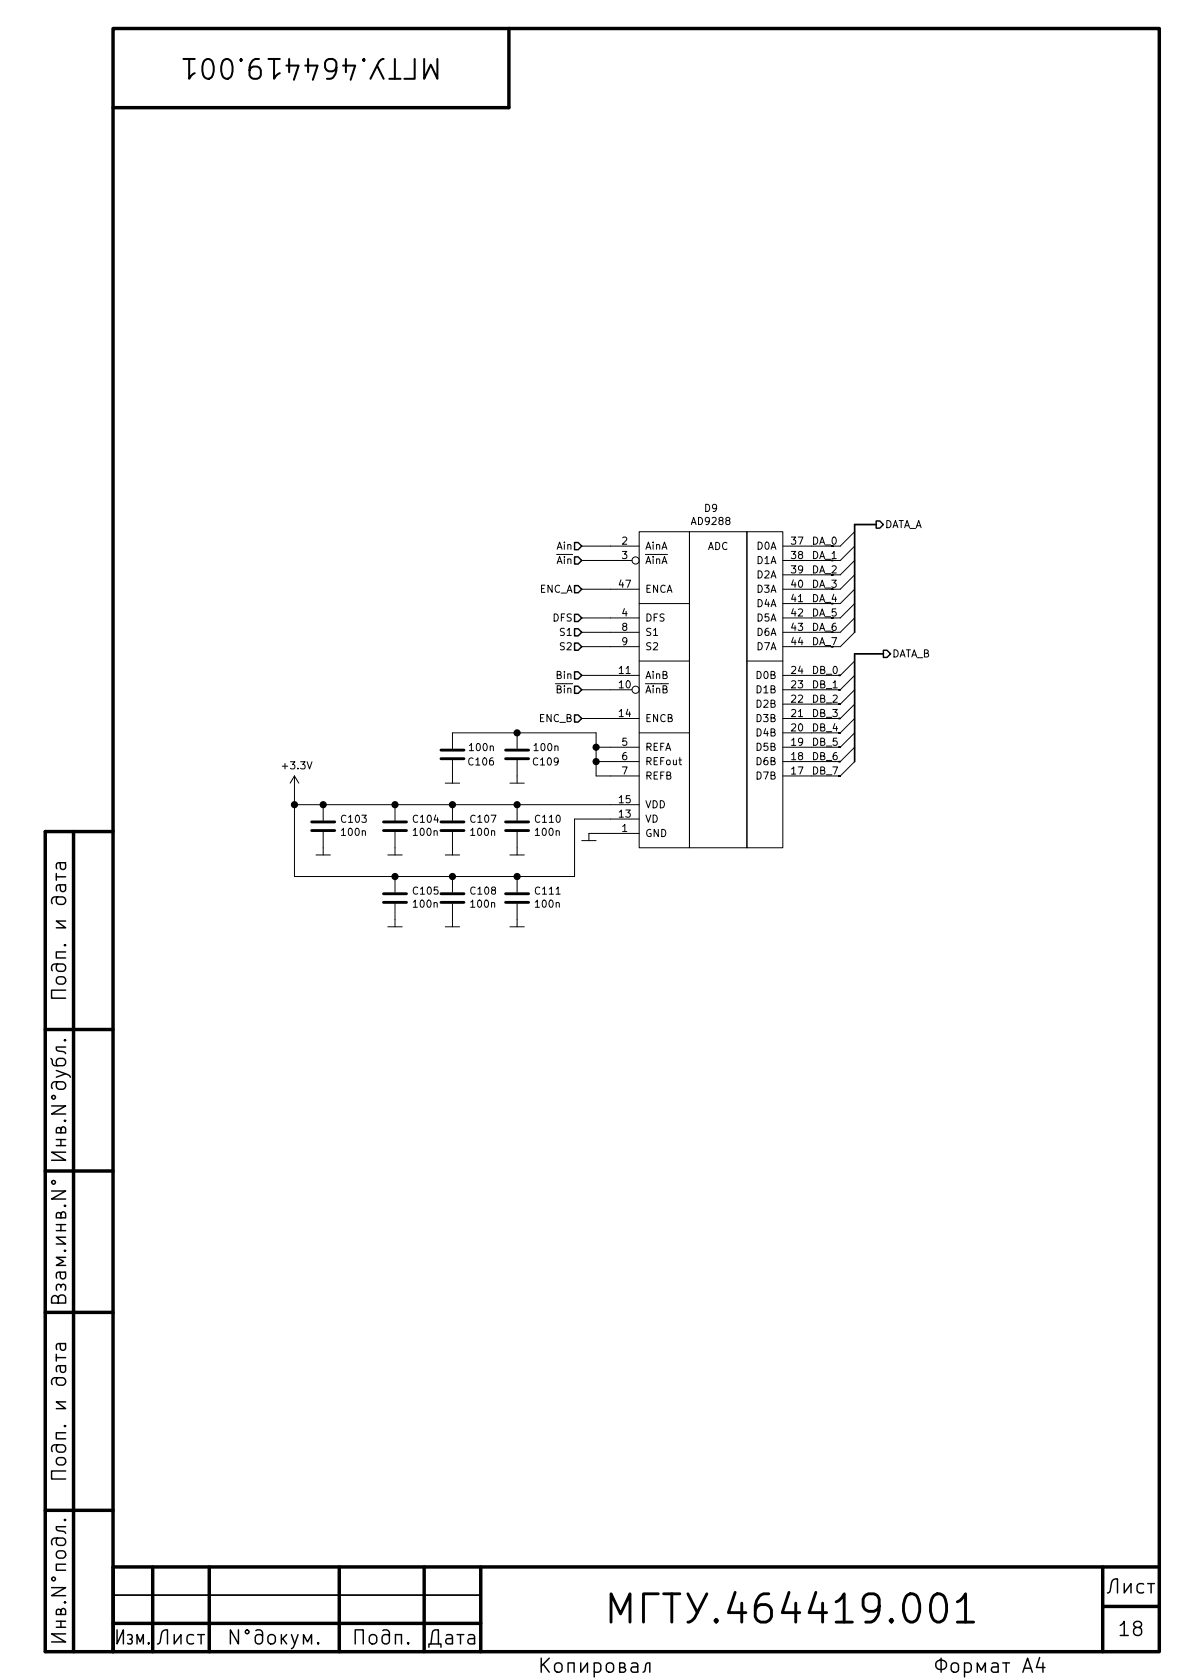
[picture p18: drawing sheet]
EESchema Schematic File Version 4
EELAYER 30 0
EELAYER END
$Descr A4 8268 11693 portrait
encoding utf-8
Sheet 18 18
Title "РЧ Модуль\\nСхема принципиальная"
Date "2020-12-21"
Rev ""
Comp "МГТУ им. Н.Э. Баумана"
Comment1 "МГТУ.464419.001"
Comment2 "Белкин М.А."
Comment3 "Каранкевич А.А."
Comment4 ""
$EndDescr
$Comp
L power:Earth #PWR0130
U 1 1
P 2250 5900
F 0 "#PWR0130" H 2250 5650 50  0001 C CNN
F 1 "Earth" H 2250 5750 50  0001 C CNN
F 2 "" H 2250 5900 50  0001 C CNN
F 3 "~" H 2250 5900 50  0001 C CNN
	1    2250 5900
	1    0    0    -1  
$EndComp
$Comp
L power:Earth #PWR0131
U 1 1
P 2750 5900
F 0 "#PWR0131" H 2750 5650 50  0001 C CNN
F 1 "Earth" H 2750 5750 50  0001 C CNN
F 2 "" H 2750 5900 50  0001 C CNN
F 3 "~" H 2750 5900 50  0001 C CNN
	1    2750 5900
	1    0    0    -1  
$EndComp
$Comp
L power:Earth #PWR0134
U 1 1
P 3150 5900
F 0 "#PWR0134" H 3150 5650 50  0001 C CNN
F 1 "Earth" H 3150 5750 50  0001 C CNN
F 2 "" H 3150 5900 50  0001 C CNN
F 3 "~" H 3150 5900 50  0001 C CNN
	1    3150 5900
	1    0    0    -1  
$EndComp
$Comp
L power:Earth #PWR0137
U 1 1
P 3600 5900
F 0 "#PWR0137" H 3600 5650 50  0001 C CNN
F 1 "Earth" H 3600 5750 50  0001 C CNN
F 2 "" H 3600 5900 50  0001 C CNN
F 3 "~" H 3600 5900 50  0001 C CNN
	1    3600 5900
	1    0    0    -1  
$EndComp
$Comp
L Device:C C?
U 1 1
P 2250 5750
AR Path="/5FB9C49B/5FB724CF" Ref="C?"  Part="1" 
AR Path="/5FCE0595/5FB724CF" Ref="C?"  Part="1" 
AR Path="/5FB692EB/5FB724CF" Ref="C103"  Part="1" 
F 0 "C103" H 2135 5704 50  0000 R CNN
F 1 "100n" H 2135 5795 50  0000 R CNN
F 2 "Capacitor_SMD:C_1206_3216Metric_Pad1.33x1.80mm_HandSolder" H 2288 5600 50  0001 C CNN
F 3 "https://new.procontact74.ru/01-elektronnyie-komponentyi-/41-kondensatory/chip-1206/100-nf-1206-41658" H 2250 5750 50  0001 C CNN
	1    2250 5750
	-1   0    0    1   
$EndComp
$Comp
L Device:C C?
U 1 1
P 2750 5750
AR Path="/5FB9C49B/5FB70984" Ref="C?"  Part="1" 
AR Path="/5FCE0595/5FB70984" Ref="C?"  Part="1" 
AR Path="/5FB692EB/5FB70984" Ref="C104"  Part="1" 
F 0 "C104" H 2635 5704 50  0000 R CNN
F 1 "100n" H 2635 5795 50  0000 R CNN
F 2 "Capacitor_SMD:C_1206_3216Metric_Pad1.33x1.80mm_HandSolder" H 2788 5600 50  0001 C CNN
F 3 "https://new.procontact74.ru/01-elektronnyie-komponentyi-/41-kondensatory/chip-1206/100-nf-1206-41658" H 2750 5750 50  0001 C CNN
	1    2750 5750
	-1   0    0    1   
$EndComp
$Comp
L Device:C C?
U 1 1
P 3150 5750
AR Path="/5FB9C49B/5FB6F5EF" Ref="C?"  Part="1" 
AR Path="/5FCE0595/5FB6F5EF" Ref="C?"  Part="1" 
AR Path="/5FB692EB/5FB6F5EF" Ref="C107"  Part="1" 
F 0 "C107" H 3035 5704 50  0000 R CNN
F 1 "100n" H 3035 5795 50  0000 R CNN
F 2 "Capacitor_SMD:C_1206_3216Metric_Pad1.33x1.80mm_HandSolder" H 3188 5600 50  0001 C CNN
F 3 "https://new.procontact74.ru/01-elektronnyie-komponentyi-/41-kondensatory/chip-1206/100-nf-1206-41658" H 3150 5750 50  0001 C CNN
	1    3150 5750
	-1   0    0    1   
$EndComp
$Comp
L power:Earth #PWR0132
U 1 1
P 2750 6400
F 0 "#PWR0132" H 2750 6150 50  0001 C CNN
F 1 "Earth" H 2750 6250 50  0001 C CNN
F 2 "" H 2750 6400 50  0001 C CNN
F 3 "~" H 2750 6400 50  0001 C CNN
	1    2750 6400
	1    0    0    -1  
$EndComp
$Comp
L power:Earth #PWR0135
U 1 1
P 3150 6400
F 0 "#PWR0135" H 3150 6150 50  0001 C CNN
F 1 "Earth" H 3150 6250 50  0001 C CNN
F 2 "" H 3150 6400 50  0001 C CNN
F 3 "~" H 3150 6400 50  0001 C CNN
	1    3150 6400
	1    0    0    -1  
$EndComp
$Comp
L power:Earth #PWR0138
U 1 1
P 3600 6400
F 0 "#PWR0138" H 3600 6150 50  0001 C CNN
F 1 "Earth" H 3600 6250 50  0001 C CNN
F 2 "" H 3600 6400 50  0001 C CNN
F 3 "~" H 3600 6400 50  0001 C CNN
	1    3600 6400
	1    0    0    -1  
$EndComp
$Comp
L Device:C C?
U 1 1
P 2750 6250
AR Path="/5FB9C49B/5FBBE54D" Ref="C?"  Part="1" 
AR Path="/5FCE0595/5FBBE54D" Ref="C?"  Part="1" 
AR Path="/5FB692EB/5FBBE54D" Ref="C105"  Part="1" 
F 0 "C105" H 2635 6204 50  0000 R CNN
F 1 "100n" H 2635 6295 50  0000 R CNN
F 2 "Capacitor_SMD:C_1206_3216Metric_Pad1.33x1.80mm_HandSolder" H 2788 6100 50  0001 C CNN
F 3 "https://new.procontact74.ru/01-elektronnyie-komponentyi-/41-kondensatory/chip-1206/100-nf-1206-41658" H 2750 6250 50  0001 C CNN
	1    2750 6250
	-1   0    0    1   
$EndComp
$Comp
L Device:C C?
U 1 1
P 3150 6250
AR Path="/5FB9C49B/5FBBE557" Ref="C?"  Part="1" 
AR Path="/5FCE0595/5FBBE557" Ref="C?"  Part="1" 
AR Path="/5FB692EB/5FBBE557" Ref="C108"  Part="1" 
F 0 "C108" H 3035 6204 50  0000 R CNN
F 1 "100n" H 3035 6295 50  0000 R CNN
F 2 "Capacitor_SMD:C_1206_3216Metric_Pad1.33x1.80mm_HandSolder" H 3188 6100 50  0001 C CNN
F 3 "https://new.procontact74.ru/01-elektronnyie-komponentyi-/41-kondensatory/chip-1206/100-nf-1206-41658" H 3150 6250 50  0001 C CNN
	1    3150 6250
	-1   0    0    1   
$EndComp
$Comp
L Device:C C?
U 1 1
P 3600 6250
AR Path="/5FB9C49B/5FBBE561" Ref="C?"  Part="1" 
AR Path="/5FCE0595/5FBBE561" Ref="C?"  Part="1" 
AR Path="/5FB692EB/5FBBE561" Ref="C111"  Part="1" 
F 0 "C111" H 3485 6204 50  0000 R CNN
F 1 "100n" H 3485 6295 50  0000 R CNN
F 2 "Capacitor_SMD:C_1206_3216Metric_Pad1.33x1.80mm_HandSolder" H 3638 6100 50  0001 C CNN
F 3 "https://new.procontact74.ru/01-elektronnyie-komponentyi-/41-kondensatory/chip-1206/100-nf-1206-41658" H 3600 6250 50  0001 C CNN
	1    3600 6250
	-1   0    0    1   
$EndComp
Wire Wire Line
	2750 6100 3150 6100
Connection ~ 3150 6100
Wire Wire Line
	3150 6100 3600 6100
Connection ~ 3600 6100
$Comp
L Device:C C?
U 1 1
P 3600 5750
AR Path="/5FB9C49B/5FB6C414" Ref="C?"  Part="1" 
AR Path="/5FCE0595/5FB6C414" Ref="C?"  Part="1" 
AR Path="/5FB692EB/5FB6C414" Ref="C110"  Part="1" 
F 0 "C110" H 3485 5704 50  0000 R CNN
F 1 "100n" H 3485 5795 50  0000 R CNN
F 2 "Capacitor_SMD:C_1206_3216Metric_Pad1.33x1.80mm_HandSolder" H 3638 5600 50  0001 C CNN
F 3 "https://new.procontact74.ru/01-elektronnyie-komponentyi-/41-kondensatory/chip-1206/100-nf-1206-41658" H 3600 5750 50  0001 C CNN
	1    3600 5750
	-1   0    0    1   
$EndComp
Wire Wire Line
	2250 5600 2750 5600
Connection ~ 2750 5600
Wire Wire Line
	2750 5600 3150 5600
Connection ~ 3150 5600
Connection ~ 3600 5600
Wire Wire Line
	3600 5600 3150 5600
Text HLabel 4050 3800 0    50   Input ~ 0
Ain
Wire Wire Line
	3150 5100 3600 5100
$Comp
L Device:C C?
U 1 1
P 3150 5250
AR Path="/5FB9C49B/5FCD8E40" Ref="C?"  Part="1" 
AR Path="/5FCE0595/5FCD8E40" Ref="C?"  Part="1" 
AR Path="/5FB692EB/5FCD8E40" Ref="C106"  Part="1" 
F 0 "C106" H 3450 5200 50  0000 R CNN
F 1 "100n" H 3450 5300 50  0000 R CNN
F 2 "Capacitor_SMD:C_1206_3216Metric_Pad1.33x1.80mm_HandSolder" H 3188 5100 50  0001 C CNN
F 3 "https://new.procontact74.ru/01-elektronnyie-komponentyi-/41-kondensatory/chip-1206/100-nf-1206-41658" H 3150 5250 50  0001 C CNN
	1    3150 5250
	1    0    0    -1  
$EndComp
$Comp
L Device:C C?
U 1 1
P 3600 5250
AR Path="/5FB9C49B/5FCD0E9B" Ref="C?"  Part="1" 
AR Path="/5FCE0595/5FCD0E9B" Ref="C?"  Part="1" 
AR Path="/5FB692EB/5FCD0E9B" Ref="C109"  Part="1" 
F 0 "C109" H 3900 5200 50  0000 R CNN
F 1 "100n" H 3900 5300 50  0000 R CNN
F 2 "Capacitor_SMD:C_1206_3216Metric_Pad1.33x1.80mm_HandSolder" H 3638 5100 50  0001 C CNN
F 3 "https://new.procontact74.ru/01-elektronnyie-komponentyi-/41-kondensatory/chip-1206/100-nf-1206-41658" H 3600 5250 50  0001 C CNN
	1    3600 5250
	1    0    0    -1  
$EndComp
$Comp
L power:Earth #PWR0133
U 1 1
P 3150 5400
F 0 "#PWR0133" H 3150 5150 50  0001 C CNN
F 1 "Earth" H 3150 5250 50  0001 C CNN
F 2 "" H 3150 5400 50  0001 C CNN
F 3 "~" H 3150 5400 50  0001 C CNN
	1    3150 5400
	1    0    0    -1  
$EndComp
$Comp
L power:Earth #PWR0136
U 1 1
P 3600 5400
F 0 "#PWR0136" H 3600 5150 50  0001 C CNN
F 1 "Earth" H 3600 5250 50  0001 C CNN
F 2 "" H 3600 5400 50  0001 C CNN
F 3 "~" H 3600 5400 50  0001 C CNN
	1    3600 5400
	1    0    0    -1  
$EndComp
Text HLabel 4050 3900 0    50   Input ~ 0
~Ain
Text HLabel 4050 4100 0    50   Input ~ 0
ENC_A
Text HLabel 4050 4700 0    50   Input ~ 0
Bin
Text HLabel 4050 4800 0    50   Input ~ 0
~Bin
Text HLabel 4050 5000 0    50   Input ~ 0
ENC_B
Entry Wire Line
	5950 3700 5850 3800
Entry Wire Line
	5950 3800 5850 3900
Entry Wire Line
	5950 3900 5850 4000
Entry Wire Line
	5950 4000 5850 4100
Entry Wire Line
	5950 4100 5850 4200
Entry Wire Line
	5950 4200 5850 4300
Entry Wire Line
	5950 4300 5850 4400
Entry Wire Line
	5950 4400 5850 4500
Wire Wire Line
	5850 3800 5650 3800
Wire Wire Line
	5850 3900 5650 3900
Wire Wire Line
	5850 4000 5650 4000
Wire Wire Line
	5850 4100 5650 4100
Wire Wire Line
	5850 4200 5650 4200
Wire Wire Line
	5850 4300 5650 4300
Wire Wire Line
	5850 4400 5650 4400
Wire Wire Line
	5850 4500 5650 4500
Entry Wire Line
	5950 4600 5850 4700
Entry Wire Line
	5950 4700 5850 4800
Entry Wire Line
	5950 4800 5850 4900
Entry Wire Line
	5950 4900 5850 5000
Entry Wire Line
	5950 5000 5850 5100
Entry Wire Line
	5950 5100 5850 5200
Entry Wire Line
	5950 5200 5850 5300
Entry Wire Line
	5950 5300 5850 5400
Wire Wire Line
	5850 4700 5650 4700
Wire Wire Line
	5850 4800 5650 4800
Wire Wire Line
	5850 4900 5650 4900
Wire Wire Line
	5850 5000 5650 5000
Wire Wire Line
	5850 5100 5650 5100
Wire Wire Line
	5850 5200 5650 5200
Wire Wire Line
	5850 5300 5650 5300
Wire Wire Line
	5850 5400 5650 5400
Text HLabel 6150 4550 2    50   Output ~ 0
DATA_B
Text HLabel 6100 3650 2    50   Output ~ 0
DATA_A
Wire Bus Line
	6150 4550 5950 4550
Text Label 5650 3800 0    50   ~ 0
DA_0
Text Label 5650 3900 0    50   ~ 0
DA_1
Text Label 5650 4000 0    50   ~ 0
DA_2
Text Label 5650 4100 0    50   ~ 0
DA_3
Text Label 5650 4200 0    50   ~ 0
DA_4
Text Label 5650 4300 0    50   ~ 0
DA_5
Text Label 5650 4400 0    50   ~ 0
DA_6
Text Label 5650 4500 0    50   ~ 0
DA_7
Text Label 5650 4700 0    50   ~ 0
DB_0
Text Label 5650 4800 0    50   ~ 0
DB_1
Text Label 5650 4900 0    50   ~ 0
DB_2
Text Label 5650 5000 0    50   ~ 0
DB_3
Text Label 5650 5100 0    50   ~ 0
DB_4
Text Label 5650 5200 0    50   ~ 0
DB_5
Text Label 5650 5300 0    50   ~ 0
DB_6
Text Label 5650 5400 0    50   ~ 0
DB_7
$Comp
L power:Earth #PWR0139
U 1 1
P 4100 5800
F 0 "#PWR0139" H 4100 5550 50  0001 C CNN
F 1 "Earth" H 4100 5650 50  0001 C CNN
F 2 "" H 4100 5800 50  0001 C CNN
F 3 "~" H 4100 5800 50  0001 C CNN
	1    4100 5800
	1    0    0    -1  
$EndComp
Wire Wire Line
	3600 5600 4250 5600
Wire Wire Line
	4250 5800 4100 5800
Wire Wire Line
	4250 5700 4000 5700
Wire Wire Line
	4000 5700 4000 6100
Wire Wire Line
	3600 6100 4000 6100
Wire Wire Line
	4250 5400 4150 5400
Wire Wire Line
	4150 5400 4150 5300
Wire Wire Line
	4150 5200 4250 5200
Wire Wire Line
	4250 5300 4150 5300
Connection ~ 4150 5300
Wire Wire Line
	4150 5300 4150 5200
Wire Bus Line
	6100 3650 5950 3650
Connection ~ 3600 5100
Wire Wire Line
	4250 3800 4050 3800
Wire Wire Line
	4250 3900 4050 3900
Wire Wire Line
	4250 4100 4050 4100
Wire Wire Line
	4250 4700 4050 4700
Wire Wire Line
	4250 4800 4050 4800
Wire Wire Line
	4250 5000 4050 5000
Text HLabel 4050 4300 0    50   Input ~ 0
DFS
Text HLabel 4050 4400 0    50   Input ~ 0
S1
Text HLabel 4050 4500 0    50   Input ~ 0
S2
Wire Wire Line
	4250 4300 4050 4300
Wire Wire Line
	4250 4400 4050 4400
Wire Wire Line
	4250 4500 4050 4500
Wire Wire Line
	4150 5100 4150 5200
Wire Wire Line
	3600 5100 4150 5100
Connection ~ 4150 5200
$Comp
L power:+3.3V #PWR0129
U 1 1
P 2050 5500
F 0 "#PWR0129" H 2050 5350 50  0001 C CNN
F 1 "+3.3V" H 2065 5673 50  0000 C CNN
F 2 "" H 2050 5500 50  0001 C CNN
F 3 "" H 2050 5500 50  0001 C CNN
	1    2050 5500
	1    0    0    -1  
$EndComp
Wire Wire Line
	2750 6100 2050 6100
Wire Wire Line
	2050 6100 2050 5600
Connection ~ 2750 6100
Wire Wire Line
	2250 5600 2050 5600
Connection ~ 2250 5600
Connection ~ 2050 5600
Wire Wire Line
	2050 5600 2050 5500
Text GLabel 5800 3800 0    0    Output ~ 0
DA_0
Text GLabel 5800 3900 0    0    Output ~ 0
DA_1
Text GLabel 5800 4000 0    0    Output ~ 0
DA_2
Text GLabel 5800 4100 0    0    Output ~ 0
DA_3
Text GLabel 5800 4200 0    0    Output ~ 0
DA_4
Text GLabel 5800 4300 0    0    Output ~ 0
DA_5
Text GLabel 5800 4400 0    0    Output ~ 0
DA_6
Text GLabel 5800 4500 0    0    Output ~ 0
DA_7
Text GLabel 5850 4700 0    0    Output ~ 0
DB_0
Text GLabel 5850 4800 0    0    Output ~ 0
DB_1
Text GLabel 5850 4900 0    0    Output ~ 0
DB_2
Text GLabel 5850 5000 0    0    Output ~ 0
DB_3
Text GLabel 5850 5100 0    0    Output ~ 0
DB_4
Text GLabel 5850 5200 0    0    Output ~ 0
DB_5
Text GLabel 5850 5300 0    0    Output ~ 0
DB_6
Text GLabel 5850 5400 0    0    Output ~ 0
DB_7
$Comp
L _SDR:AD9288 D9
U 1 1
P 5000 4600
F 0 "D9" H 4950 5665 50  0000 C CNN
F 1 "AD9288" H 4950 5574 50  0000 C CNN
F 2 "Package_QFP:LQFP-48_7x7mm_P0.5mm" H 5000 3250 50  0001 C CNN
F 3 "https://www.analog.com/media/en/technical-documentation/data-sheets/AD9288.pdf" H 5000 5850 50  0001 C CNN
	1    5000 4600
	1    0    0    -1  
$EndComp
Wire Bus Line
	5950 4550 5950 5300
Wire Bus Line
	5950 3650 5950 4400
$EndSCHEMATC
